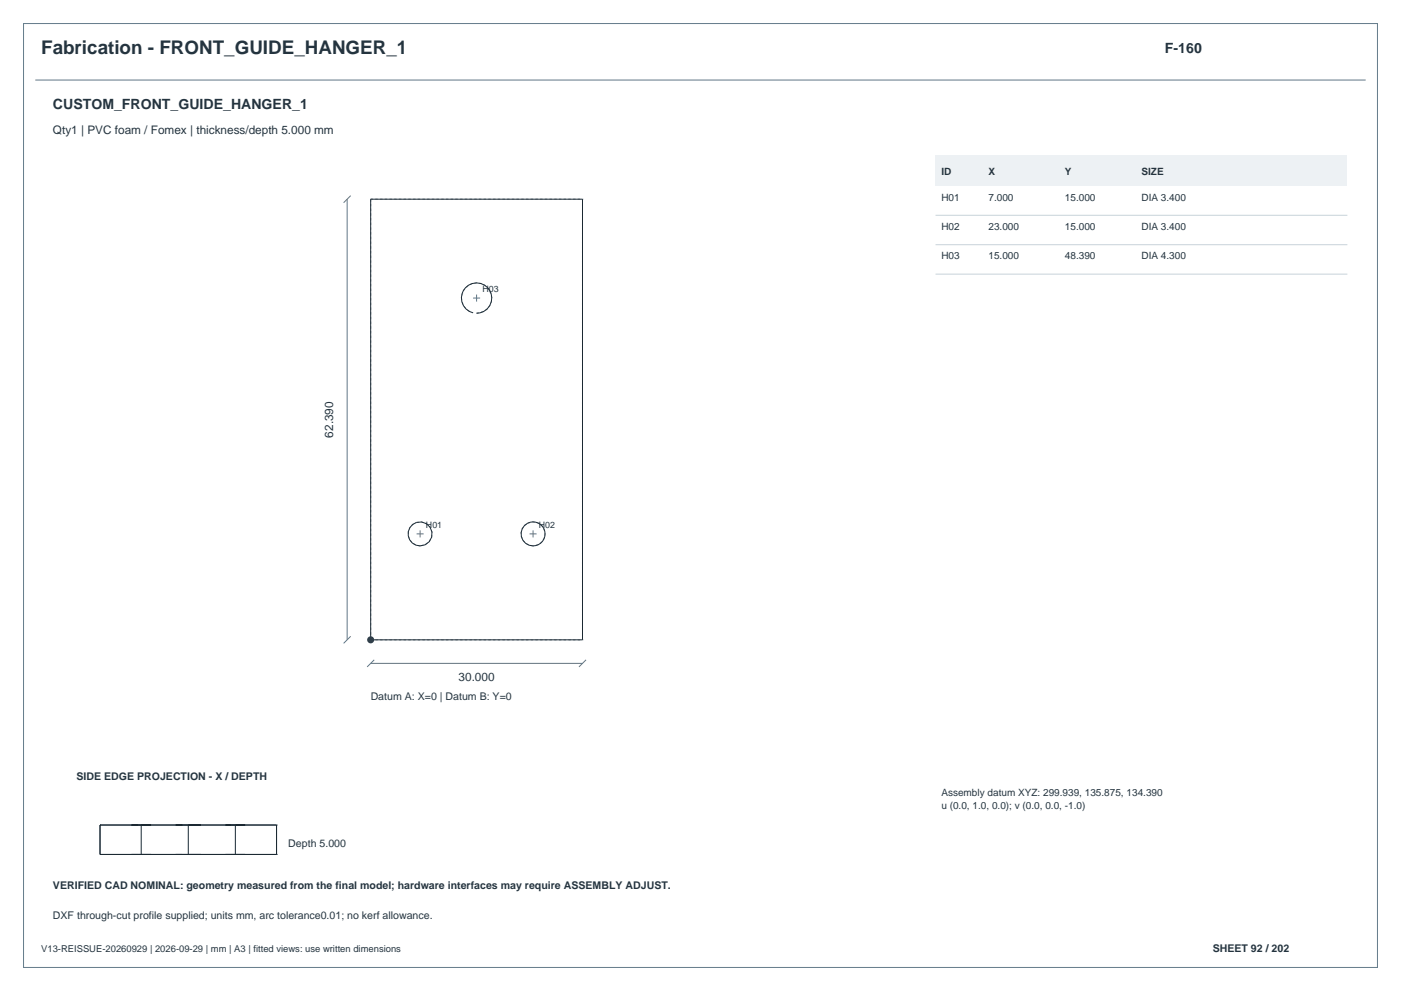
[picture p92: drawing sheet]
<svg xmlns="http://www.w3.org/2000/svg" width="420mm" height="297mm" viewBox="0 0 420 297" stroke-linecap="round" stroke-linejoin="round" font-family="sans-serif">
<defs><g id="words">
<text font-size="5.6" fill="#24343f" x="12.3" y="16.2">Fabrication - FRONT_GUIDE_HANGER_1</text>
<g font-size="4.2" fill="#24343f">
<text x="349.2" y="15.9">F-160</text>
<text x="15.9" y="32.8">CUSTOM_FRONT_GUIDE_HANGER_1</text>
</g>
<g font-size="3.5" fill="#24343f">
<text x="15.9" y="40.2">Qty1 | PVC foam / Fomex | thickness/depth 5.000 mm</text>
<text x="99.8" y="131.1" transform="rotate(-90 99.8 131.1)">62.390</text>
<text x="137.5" y="204.1">30.000</text>
</g>
<g font-size="3.2" fill="#24343f">
<text x="111.1" y="209.7">Datum A: X=0 | Datum B: Y=0</text>
<text x="22.9" y="233.9">SIDE EDGE PROJECTION - X / DEPTH</text>
<text x="86.4" y="254">Depth 5.000</text>
<text x="15.9" y="266.3">VERIFIED CAD NOMINAL: geometry measured from the final model; hardware interfaces may require ASSEMBLY ADJUST.</text>
<text x="15.9" y="275.5">DXF through-cut profile supplied; units mm, arc tolerance0.01; no kerf allowance.</text>
<text x="363.6" y="285.4">SHEET 92 / 202</text>
</g>
<g font-size="3" fill="#24343f">
<text x="282.2" y="52.5">ID</text>
<text x="296.3" y="52.5">X</text>
<text x="319.3" y="52.5">Y</text>
<text x="342.2" y="52.5">SIZE</text>
<text x="282.2" y="60.1">H01</text>
<text x="296.3" y="60.1">7.000</text>
<text x="319.3" y="60.1">15.000</text>
<text x="342.2" y="60.1">DIA 3.400</text>
<text x="282.2" y="68.9">H02</text>
<text x="296.3" y="68.9">23.000</text>
<text x="319.3" y="68.9">15.000</text>
<text x="342.2" y="68.9">DIA 3.400</text>
<text x="282.2" y="77.7">H03</text>
<text x="296.3" y="77.7">15.000</text>
<text x="319.3" y="77.7">48.390</text>
<text x="342.2" y="77.7">DIA 4.300</text>
<text x="282.2" y="238.6">Assembly datum XYZ: 299.939, 135.875, 134.390</text>
<text x="282.2" y="242.5">u (0.0, 1.0, 0.0); v (0.0, 0.0, -1.0)</text>
</g>
<text font-size="2.8" fill="#24343f" x="12.3" y="285.4">V13-REISSUE-20260929 | 2026-09-29 | mm | A3 | fitted views: use written dimensions</text>
<g font-size="2.6" fill="#24343f">
<text x="144.6" y="87.6">H03</text>
<text x="127.7" y="158.2">H01</text>
<text x="161.6" y="158.2">H02</text>
</g>
</g></defs>
<path d="M7.1 7.1h405.8v282.8h-405.8z" fill="none" stroke="#647b8a" stroke-width=".3"/>
<path d="M10.6 24h398.8M104.1 59.7v132.1M105.1 58.6l-2.1 2.2M105.1 190.7l-2.1 2.1M111.1 198.8h63.5M112.2 197.8l-2.1 2.1M175.7 197.8l-2.1 2.1" fill="none" stroke="#607687" stroke-width=".3"/>
<path d="M111.1 59.7v132.1M111.1 59.7h63.5M174.6 59.7v132.1M142.9 93.9a4.6 4.6 0 0 0 4.2-6.2 4.6 4.6 0 0 0-7.2-1.8 4.6 4.6 0 0 0 .9 7.5M124.8 156.6a3.6 3.6 0 0 1 4.7 2.9 3.6 3.6 0 0 1-3.6 4.1M158.2 156.8a3.6 3.6 0 0 1 5.1 2.4 3.6 3.6 0 0 1-3.5 4.4M125.9 163.6a3.6 3.6 0 0 1-3.5-3 3.6 3.6 0 0 1 2.4-4M159.8 163.6a3.6 3.6 0 0 1-3.5-2.8 3.6 3.6 0 0 1 1.9-4M111.1 191.8h63.5" fill="none" stroke="#a4b2bd" stroke-width=".3" stroke-dasharray=".7 .7" stroke-linecap="butt"/>
<g fill="none" stroke="#1b2932" stroke-width=".3">
<path d="M111.1 59.7h63.5v132.1h-63.5zM141.8 93.8a4.6 4.6 0 0 1-2.5-7.3 4.6 4.6 0 0 1 7.7 .9 4.6 4.6 0 0 1-4.1 6.5"/>
<circle cx="125.9" cy="160" r="3.6"/>
<circle cx="159.8" cy="160" r="3.6"/>
</g>
<circle cx="111.1" cy="191.8" r="1.06" fill="#283f4e"/>
<path d="M141.8 89.3h2.1M142.9 88.3v2.1M125.9 158.9v2.2M159.8 158.9v2.2M124.9 160h2.1M158.7 160h2.2" fill="none" stroke="#607687" stroke-width=".3"/>
<path d="M280.5 46.5h123.4v9.2h-123.4z" fill-rule="evenodd" fill="#edf1f4"/>
<path d="M280.5 64.5h123.4M280.5 73.3h123.4M280.5 82.2h123.4" fill="none" stroke="#c8d3da" stroke-width=".3"/>
<g fill="none" stroke="#1b2932" stroke-width=".3">
<path d="M30 247.3h.1M30 256.1h.1M30 247.3v8.8M30 247.3h52.9M30 256.1h52.9M39.4 247.3h5.9zM39.4 256.1h5.9zM42.3 247.3v8.8M54.7 247.3h-2h7.5h-3.8v8.8h3.8h-7.5h2M67.6 247.3h5.9zM67.6 256.1h5.9zM70.6 247.3v8.8"/>
<path d="M82.9 247.3h.1M82.9 256.1h.1M82.9 247.3v8.8"/>
</g>
<use href="#words"/>
</svg>
